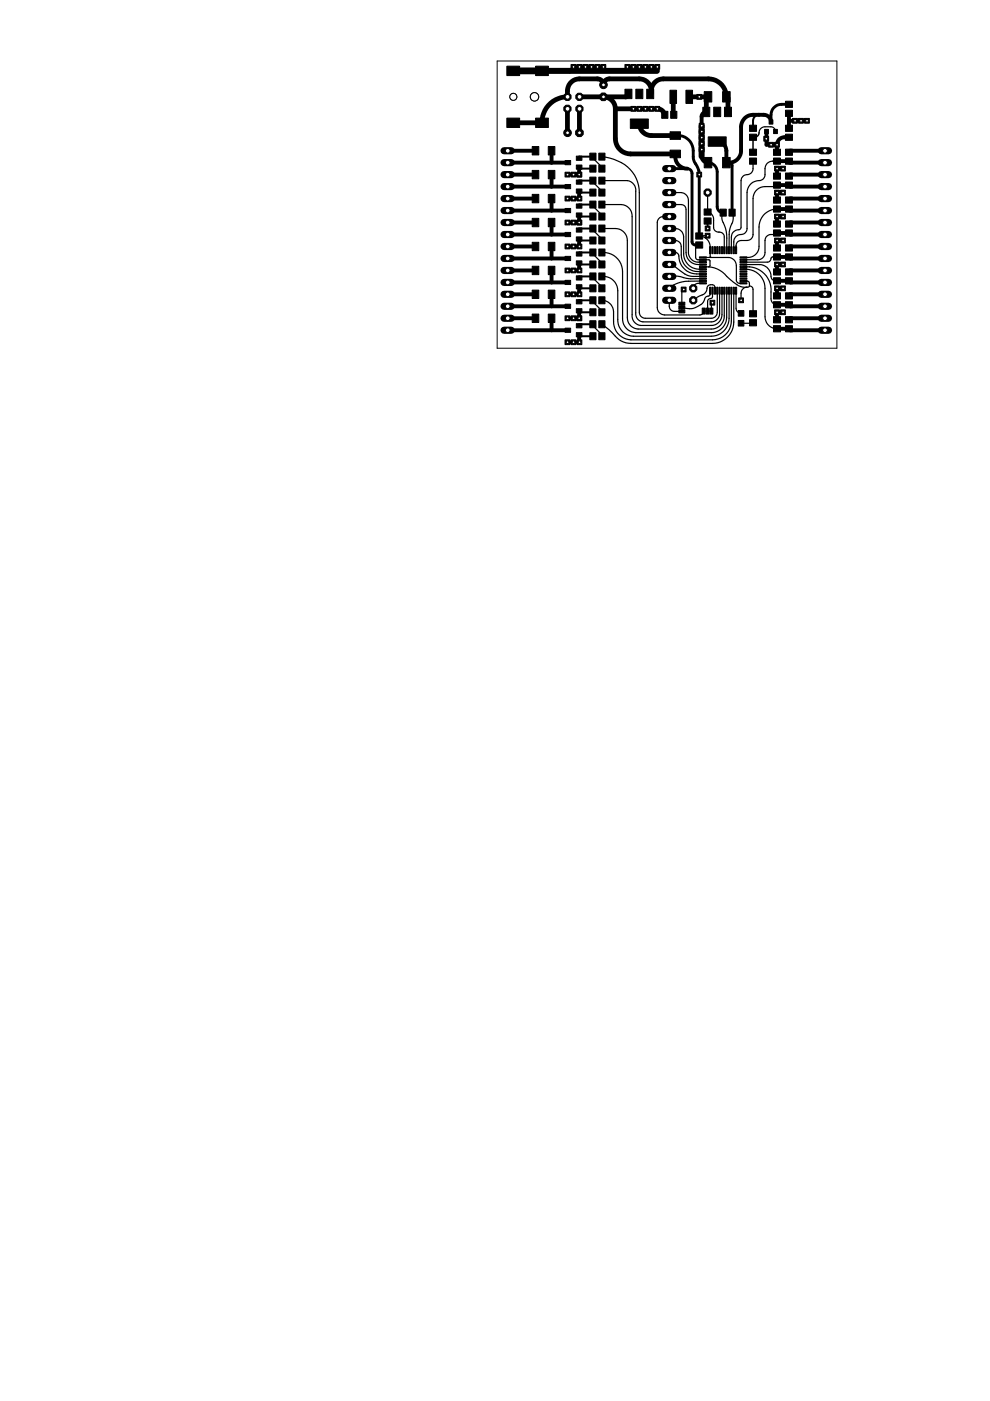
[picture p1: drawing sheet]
<svg xmlns="http://www.w3.org/2000/svg" width="210mm" height="297mm" viewBox="0 0 210 297" stroke-linecap="round" stroke-linejoin="round" font-family="sans-serif">
<g fill="#000" stroke="#000" stroke-width=".21">
<path d="M107.5 14h2.7v2h-2.7zM113.6 14h2.7v2h-2.7zM132.5 18.9h1.5v2h-1.5zM134.8 18.9h1.5v2h-1.5zM137.1 18.9h1.5v2h-1.5zM142 19.1h1.4v2.8h-1.4zM145.4 19.1h1.4v2.8h-1.4zM149.3 19.4h1.6v2.2h-1.6zM153.2 19.4h1.6v2.2h-1.6zM107.5 25h2.7v2h-2.7zM112.8 31.1h1.4v1.8h-1.4zM112.8 36.1h1.4v1.8h-1.4z"/>
<path d="M113.6 25h2.7v2h-2.7zM116.2 31.1h1.4v1.8h-1.4zM116.2 36.1h1.4v1.8h-1.4zM119.8 34h1.2v.9h-1.2zM119.8 39.1h1.2v.9h-1.2zM122.2 35h1.2v.9h-1.2zM122.2 33.1h1.2v.9h-1.2zM122.2 38.2h1.2v.9h-1.2zM125.1 35h1.3v1.5h-1.3zM125.1 32.5h1.3v1.5h-1.3zM125.1 37.5h1.3v1.5h-1.3zM127 35h1.3v1.5h-1.3z"/>
<path d="M127 32.5h1.3v1.5h-1.3zM127 37.5h1.3v1.5h-1.3zM133.6 25.2h3.9v2h-3.9zM140.3 23.6h1.3v1.5h-1.3zM142.2 23.6h1.3v1.5h-1.3zM142.1 27.9h2.2v1.6h-2.2zM142.1 31.8h2.2v1.6h-2.2zM149 22.7h1.5v2h-1.5zM149.3 33.4h1.6v2.2h-1.6zM151.3 22.7h1.5v2h-1.5zM150.2 29h3.8v2h-3.8zM153.2 33.4h1.6v2.2h-1.6z"/>
<path d="M153.6 22.7h1.5v2h-1.5zM158.9 28.4h1.5v1.4h-1.5zM158.9 26.5h1.5v1.4h-1.5zM158.9 31.6h1.5v1.3h-1.5zM158.9 33.5h1.5v1.3h-1.5zM162.1 27.4h.8v.9h-.8zM163.1 25.4h.8v.9h-.8zM164 27.4h.8v.9h-.8zM164 31.6h1.5v1.3h-1.5zM164 33.5h1.5v1.3h-1.5zM164 36.7h1.5v1.3h-1.5zM164 38.6h1.5v1.3h-1.5z"/>
<path d="M166.5 33.5h1.5v1.3h-1.5zM166.5 31.6h1.5v1.3h-1.5zM166.5 38.6h1.5v1.3h-1.5zM166.5 36.7h1.5v1.3h-1.5zM166.5 28.4h1.5v1.4h-1.5zM166.5 26.5h1.5v1.4h-1.5zM166.5 21.5h1.5v1.3h-1.5zM166.5 23.4h1.5v1.3h-1.5zM112.8 41.2h1.4v1.8h-1.4zM112.8 46.3h1.4v1.8h-1.4zM112.8 51.4h1.4v1.7h-1.4zM112.8 56.5h1.4v1.7h-1.4z"/>
<path d="M116.2 41.2h1.4v1.8h-1.4zM116.2 46.3h1.4v1.8h-1.4zM116.2 51.4h1.4v1.7h-1.4zM116.2 56.5h1.4v1.7h-1.4zM119.8 44.2h1.2v.9h-1.2zM119.8 49.3h1.2v.9h-1.2zM119.8 54.4h1.2v.8h-1.2zM119.8 59.4h1.2v.9h-1.2zM122.2 40.1h1.2v.9h-1.2zM122.2 45.1h1.2v.9h-1.2zM122.2 43.2h1.2v.9h-1.2zM122.2 50.2h1.2v.9h-1.2z"/>
<path d="M122.2 48.3h1.2v.9h-1.2zM122.2 55.3h1.2v.9h-1.2zM122.2 53.4h1.2v.9h-1.2zM122.2 58.5h1.2v.9h-1.2zM125.1 40.1h1.3v1.5h-1.3zM125.1 45.2h1.3v1.5h-1.3zM125.1 50.2h1.3v1.5h-1.3zM125.1 55.3h1.3v1.5h-1.3zM125.1 42.6h1.3v1.5h-1.3zM125.1 47.7h1.3v1.5h-1.3zM125.1 52.8h1.3v1.5h-1.3zM125.1 57.9h1.3v1.5h-1.3z"/>
<path d="M127 40.1h1.3v1.5h-1.3zM127 45.2h1.3v1.5h-1.3zM127 50.2h1.3v1.5h-1.3zM127 55.3h1.3v1.5h-1.3zM127 42.6h1.3v1.5h-1.3zM127 47.7h1.3v1.5h-1.3zM127 52.8h1.3v1.5h-1.3zM127 57.9h1.3v1.5h-1.3zM147.5 49.4h1.5v1.3h-1.5zM147.5 51.3h1.5v1.3h-1.5zM148.3 59.9h1.5v.3h-1.5zM148.3 59.5h1.5v.2h-1.5z"/>
<path d="M148.3 58.9h1.5v.3h-1.5zM148.3 58.5h1.5v.2h-1.5zM148.3 58h1.5v.2h-1.5zM148.3 57.4h1.5v.3h-1.5zM148.3 57h1.5v.2h-1.5zM148.3 56.5h1.5v.2h-1.5zM148.3 56h1.5v.2h-1.5zM148.3 55.5h1.5v.2h-1.5zM148.3 54.9h1.5v.3h-1.5zM148.3 54.5h1.5v.2h-1.5zM150.5 52.3h.2v1.5h-.2zM149.3 44.3h1.5v1.3h-1.5z"/>
<path d="M149.3 46.2h1.5v1.3h-1.5zM150.9 52.3h.3v1.5h-.3zM151.4 52.3h.3v1.5h-.3zM152 52.3h.2v1.5h-.2zM152.4 52.3h.3v1.5h-.3zM153 52.3h.2v1.5h-.2zM153.4 52.3h.3v1.5h-.3zM152.7 44.3h1.3v1.5h-1.3zM153.9 52.3h.3v1.5h-.3zM154.5 52.3h.2v1.5h-.2zM154.9 52.3h.3v1.5h-.3zM155.4 52.3h.3v1.5h-.3z"/>
<path d="M154.6 44.3h1.3v1.5h-1.3zM155.9 52.3h.3v1.5h-.3zM156.9 54.5h1.5v.2h-1.5zM156.9 54.9h1.5v.3h-1.5zM156.9 55.5h1.5v.2h-1.5zM156.9 56h1.5v.2h-1.5zM156.9 56.5h1.5v.2h-1.5zM156.9 57h1.5v.2h-1.5zM156.9 57.4h1.5v.3h-1.5zM156.9 58h1.5v.2h-1.5zM156.9 58.5h1.5v.2h-1.5zM156.9 58.9h1.5v.3h-1.5z"/>
<path d="M156.9 59.5h1.5v.2h-1.5zM156.9 59.9h1.5v.3h-1.5zM164 41.8h1.5v1.3h-1.5zM164 43.7h1.5v1.3h-1.5zM164 46.8h1.5v1.4h-1.5zM164 48.7h1.5v1.4h-1.5zM164 51.9h1.5v1.3h-1.5zM164 53.8h1.5v1.3h-1.5zM164 57h1.5v1.3h-1.5zM164 58.9h1.5v1.3h-1.5zM166.5 43.7h1.5v1.3h-1.5zM166.5 41.8h1.5v1.3h-1.5z"/>
<path d="M166.5 48.7h1.5v1.4h-1.5zM166.5 46.8h1.5v1.4h-1.5zM166.5 53.8h1.5v1.3h-1.5zM166.5 51.9h1.5v1.3h-1.5zM166.5 58.9h1.5v1.3h-1.5zM166.5 57h1.5v1.3h-1.5zM112.8 61.5h1.4v1.8h-1.4zM112.8 66.6h1.4v1.8h-1.4zM116.2 61.5h1.4v1.8h-1.4zM116.2 66.6h1.4v1.8h-1.4zM119.8 64.5h1.2v.9h-1.2zM119.8 69.6h1.2v.9h-1.2z"/>
<path d="M122.2 60.4h1.2v.9h-1.2zM122.2 65.4h1.2v.9h-1.2zM122.2 63.5h1.2v.9h-1.2zM122.2 70.5h1.2v.9h-1.2zM122.2 68.6h1.2v.9h-1.2zM125.1 60.4h1.3v1.5h-1.3zM125.1 65.5h1.3v1.5h-1.3zM125.1 70.5h1.3v1.5h-1.3zM125.1 62.9h1.3v1.5h-1.3zM125.1 68h1.3v1.5h-1.3zM127 60.4h1.3v1.5h-1.3zM127 65.5h1.3v1.5h-1.3z"/>
<path d="M127 70.5h1.3v1.5h-1.3zM127 62.9h1.3v1.5h-1.3zM127 68h1.3v1.5h-1.3zM143.9 65.7h1.3v.6h-1.3zM143.9 64.9h1.3v.6h-1.3zM143.9 64.1h1.3v.6h-1.3zM148.9 65.3h.6v1.3h-.6zM149.7 65.3h.6v1.3h-.6zM150.5 60.9h.2v1.5h-.2zM150.5 65.3h.7v1.3h-.7zM150.9 60.9h.3v1.5h-.3zM151.4 60.9h.3v1.5h-.3z"/>
<path d="M152 60.9h.2v1.5h-.2zM152.4 60.9h.3v1.5h-.3zM153 60.9h.2v1.5h-.2zM153.4 60.9h.3v1.5h-.3zM153.9 60.9h.3v1.5h-.3zM154.5 60.9h.2v1.5h-.2zM154.9 60.9h.3v1.5h-.3zM155.4 60.9h.3v1.5h-.3zM155.9 60.9h.3v1.5h-.3zM156.5 67.9h1.2v1.2h-1.2zM156.5 65.8h1.2v1.2h-1.2zM158.9 65.9h1.5v1.3h-1.5z"/>
<path d="M158.9 67.8h1.5v1.3h-1.5zM164 62.1h1.5v1.3h-1.5zM164 64h1.5v1.3h-1.5zM164 67.1h1.5v1.4h-1.5zM164 69h1.5v1.4h-1.5zM166.5 69h1.5v1.4h-1.5zM166.5 67.1h1.5v1.4h-1.5zM166.5 64h1.5v1.3h-1.5zM166.5 62.1h1.5v1.3h-1.5z"/>
</g>
<path d="M144.6 64.2v.7M144.6 65.4v.8M149 66h.8M150.3 66h.7" fill="none" stroke="#000" stroke-width=".21"/>
<g fill="none" stroke="#000" stroke-width=".25">
<path d="M125.4 33.2l2.5 2.6M125.4 38.3l2.5 2.5M127.6 33.2a8.7 8.7 0 0 1 7.3 4.6 7.3 7.3 0 0 1 .7 3v25.4l.2 .8 .5 .4 .5 .1h14.3l.5-.3 .4-.7 .1-4.9M127.6 38.3h5.4a2.08 2.08 0 0 1 1.8 2.3v25.7a1.71 1.71 0 0 0 1.5 1.9h14.5a1.81 1.81 0 0 0 1.8-1.7v-4.9M159.7 34.2v1.6a1.35 1.35 0 0 1-1.6 1.3l-.7 .4-.3 .8v9.9l-.2 .4a1.83 1.83 0 0 0-1.8 1.6v2.8M164.4 27.9l-.3-.7-.7-.3a2.34 2.34 0 0 0-2 .3l-.3 .4-.2 .6M164.7 34.2a1.9 1.9 0 0 0-2.5 1.3v.3a2.4 2.4 0 0 1-.3 2l-.4 .4a3.1 3.1 0 0 0-2.9 1.8l-.2 .8v7.7a1.33 1.33 0 0 1-1.6 1.2l-.8 .5-.3 .5-.1 2.3M164.7 39.2l-.3 .4h-2.2a2.54 2.54 0 0 0-2.5 2.5v7.6l-.2 .6-.3 .4a2.67 2.67 0 0 1-2.1 .3l-.7 .3a1.93 1.93 0 0 0-.3 1.7M125.4 43.4l2.5 2.5M125.4 48.5l2.5 2.5M125.4 53.5l2.5 2.6M125.4 58.6l2.5 2.5"/>
<path d="M127.6 58.6a3 3 0 0 1 3.4 3v6.1a3.4 3.4 0 0 0 3.3 3.6h16.5a3.8 3.8 0 0 0 3.8-3.8v-5.9M127.6 43.4h4.1a2.43 2.43 0 0 1 2.3 2.5v20.8a2.05 2.05 0 0 0 1.8 2.3h15a2.29 2.29 0 0 0 2.3-2.3v-5.1M127.6 48.5h2.9a2.54 2.54 0 0 1 2.5 2.5v16.2a2.41 2.41 0 0 0 2.3 2.6h15.5a2.75 2.75 0 0 0 2.8-2.8v-5.4M127.6 53.5a4.1 4.1 0 0 1 4.4 4.1v9.9a2.93 2.93 0 0 0 2.8 3h16a3.3 3.3 0 0 0 3.3-3.3v-5.6M141.9 40.8h2.5a1.67 1.67 0 0 1 1.6 1.8v10.9a2.08 2.08 0 0 0 2 2.1h1M141.9 43.4h2.8l.5 .3 .2 .4 .1 9.4a2.79 2.79 0 0 0 3.5 2.6M141.9 45.9a2.64 2.64 0 0 0-2.1 .3l-.3 .4-.1 .6v18a1.59 1.59 0 0 0 1.5 1.6h7.5l.6-.3 .2-.5M141.9 53.5l1.5 .1 .5 .5a3.9 3.9 0 0 0 3.8 4h1.3M141.9 56.1l1 .3 1.6 1.2a3.9 3.9 0 0 0 2.5 1h2M141.9 58.6l1.2-.1 1.8 .4a9.8 9.8 0 0 0 4.1 .2M141.9 48.5a2.87 2.87 0 0 1 2.5 .5l.4 .6 .1 .6v3.6a3.4 3.4 0 0 0 4.1 3.3M141.9 51a2.38 2.38 0 0 1 2.1 .3l.3 .4 .1 .6a4.9 4.9 0 0 0 .9 4.1l1.2 .9a4.6 4.6 0 0 0 2.5 .3"/>
<path d="M148.3 51.9l-.5 .2-.3 .4v2.2l.3 .4h2.6l.1 1.2-.2 .3M149 54.6h5.4a1.73 1.73 0 0 1 1.7 1.7v3.3l.5 .4 1 .1M149 59.6a13.6 13.6 0 0 0-4.9 .3l-1.2 .5-1 .7M149 56.6h1.3M150 50h-1.7a2.45 2.45 0 0 1 2.3 2.4v2l.2 .2M150 40.8v4.2a1.55 1.55 0 0 1 1.3 1.7v1.5a1.23 1.23 0 0 0 1.5 1.1l.5 .2 .2 .5 .1 3M150.3 56.6l1.2 .2 1.7 .9a10.5 10.5 0 0 0 4.3 3.2h.9M153.3 45.1l-.2 .7v.7l.7 2a13.4 13.4 0 0 1 .3 4.5M155.2 45.1l.3 1.2-.9 2.8v3.9M157.6 59.6l1.1 .1 .2 .3v.6M157.6 56.6a5 5 0 0 1 5.9 5.3l.1 2 .6 .6 .5 .1M157.6 56.1h3.4a2.6 2.6 0 0 1 2.5 2.7l.5 .6 .7 .1"/>
<path d="M157.6 57.1a4.1 4.1 0 0 1 4.6 4v6.1a2.54 2.54 0 0 0 2.5 2.5M164.7 44.3a3.8 3.8 0 0 0-3.8 3.8v4.2a2.32 2.32 0 0 1-2.3 2.3h-1M164.7 54.5l-1.1 .1a1.04 1.04 0 0 1-.9 1h-5.1M164.7 49.4l-.3 .3a1.72 1.72 0 0 0-2.1 .7l-.1 3.1a1.52 1.52 0 0 1-1.5 1.6h-3.1M125.4 63.7l2.5 2.5M125.4 68.7l2.5 2.6M141.9 63.7a2.2 2.2 0 0 0 .3 2l.8 .3h1.6M144.9 61.4l-.3 .4v2.6M149 60.1a1.76 1.76 0 0 0-1.9 .5l-.1 .5M150.6 61.6l-.1 1.1a1.14 1.14 0 0 0-1.2 1.1 3.9 3.9 0 0 1-4.7 1.4M151 64.2l-.2 .2v1.6M151.1 61.6l-.1 1.4-.7 .4-.2 .3-.1 2.3"/>
<path d="M151.6 61.6v-.7a.9 .9 0 0 0-1.1-.5 .9 .9 0 0 0-.6 1l-.5 .8-1.5 .8-.9 .7M155.1 61.6v6.4a4 4 0 0 1-4.1 4.1h-17.2a3.8 3.8 0 0 1-3.7-4 4.9 4.9 0 0 0-.3-3.2l-.9-.9-1.3-.3M155.6 61.6v6.7a4.6 4.6 0 0 1-4.6 4.5h-17.2a4.8 4.8 0 0 1-4-2.2l-2.2-1.9h.3M156.1 61.6v4.1l.5 .6 .5 .1M158.4 60.9l-.6 .1-.6 .6-.1 2.1M158.9 60.6l-.2 .3h-.3M158.9 60.6l.5 .2 .2 .4 .1 5.3M159.7 68.4l-2.6 .1"/>
</g>
<g fill="none" stroke="#000" stroke-width="1">
<path d="M127.9 14.9v-.7h-6.3l-.3 .6-.3 .2h-6.1M133 14.2h6.4M133.2 19.9l-.1 .4-.4 .2h-9.8M138.1 19.3a2.54 2.54 0 0 0-2.5-2.6l-6.7 .1-.7 .4-.3 .8-.2-.8-.7-.4-4.1-.1a2.54 2.54 0 0 0-2.6 2.6v1.2a5.4 5.4 0 0 0-5.4 5.5h-6.1M138.1 19.3v.4l-.2 .2M138.1 19.3a2.54 2.54 0 0 1 2.5-2.6h9.6a3.8 3.8 0 0 1 3.8 3.8l.3 .4v2.8M120.3 23.1v5.1M122.9 23.1v5.1M127.9 20.5a2.54 2.54 0 0 1 2.6 2.6M130.5 23.1h9.2l.8 .4 .4 .8M130.5 23.1v6.3a3.3 3.3 0 0 0 3.2 3.2h9.5M135.6 26.2a2.54 2.54 0 0 0 2.5 2.5h5.1"/>
<path d="M142.7 20.5l.2 3.8M146.1 20.5h4l-.3 .4v2.8"/>
</g>
<g fill="none" stroke="#000" stroke-width=".42">
<path d="M122.8 35.4v.4h2.9M125.7 33.2h-2.9v.3M125.7 38.3h-2.9v.3M148 36l.2 .2 .1 .8M159.7 29.1h.3M160.9 24.3l-.5 .2-.6 .6-.1 2.1M122.8 50.7l.3 .3h2.6M122.8 40.5v.3h2.9M122.8 45.6v.3h2.9M122.8 55.8v.3h2.9M125.7 43.4h-2.9v.3M125.7 48.5h-2.9v.3"/>
<path d="M125.7 53.5h-2.9v.3M125.7 58.6h-2.9v.3M150 46.9v1.6M122.8 60.8v.3h2.9M122.8 65.9v.3h2.9M122.8 71v.3h2.9M125.7 63.7h-2.9v.3M125.7 68.7h-2.9v.4"/>
</g>
<path d="M141.9 35.8h3.8l.7 .2 .3 .5v15l.5 .4h1.1M143.8 28.7a3.2 3.2 0 0 1 3.2 3.3 4.5 4.5 0 0 0 1 3.6l.3 1.4v13M150.1 34.5a1.95 1.95 0 0 1 2 1.9v7.7l.4 .7 .8 .3M154.6 34.5l.5 .3 .1 .3v10M167.3 22.1a4.3 4.3 0 0 0-2.7 .3l-.8 .8a4.4 4.4 0 0 0-.3 2.7" fill="none" stroke="#000" stroke-width=".61"/>
<g fill="none" stroke="#000" stroke-width=".83">
<path d="M107.6 34.5h12.8M107.6 39.6h12.8M107.6 32h5.9M107.6 37h5.9M116.9 32v2.5M116.9 37v2.6M122.8 35.4v1.6h-2.5M143.2 32.6a2.6 2.6 0 0 0 2.5 3.2M143.2 28.7h.6M148.8 33.1l.1 .6 .4 .5 .8 .3M149.8 23.7l-.6 .2-.4 .6v2.1M162.5 27.9v2.8h2.2"/>
<path d="M163.5 25.9l-.2-.7-.7-.7-.7-.2h-2.2a2.54 2.54 0 0 0-2.6 2.6v5.1a2.6 2.6 0 0 1-3.1 2.5v-2.5a1.95 1.95 0 0 0-1.9-2M164.7 34.2h2.6l.3 .3h7.3M164.7 39.2h2.6l.3 .4h7.3M164.7 30.7v1.6M166 35.8h-1.3v1.5M167.3 29.1a1.98 1.98 0 0 0-2.4 1l-.2 .6M167.3 24v3.2M167.3 25.6h3.8M174.9 32h-7.3l-.3 .3M174.9 37h-7.3l-.3 .3M107.6 44.6h12.8M107.6 59.9h12.8"/>
<path d="M107.6 54.8h12.8M107.6 49.7h12.8M107.6 42.1h5.9M107.6 47.2h5.9M107.6 52.3h5.9M107.6 57.3h5.9M116.9 42.1v2.5M116.9 47.2v2.5M116.9 52.3v2.5M116.9 57.3v2.6M122.8 40.5v1.6h-2.5M122.8 45.6v1.6h-2.5"/>
<path d="M122.8 50.7v1.6h-2.5M122.8 55.8v1.5h-2.5M164.7 44.3h2.6l.3 .3h7.3M164.7 59.5h2.6l.3 .4h7.3M164.7 54.5h2.6l.3 .3h7.3M164.7 49.4h2.6l.3 .3h7.3M166 40.8h-1.3v1.6M166 45.9h-1.3v1.6M166 51h-1.3v1.6M166 56.1h-1.3v1.6M174.9 42.1h-7.3l-.3 .3M174.9 47.2h-7.3l-.3 .3"/>
<path d="M174.9 52.3h-7.3l-.3 .3M174.9 57.3h-7.3l-.3 .4M107.6 64.9h12.8M107.6 62.4h5.9M107.6 67.5h5.9M107.6 70h12.8M116.9 62.4v2.5M116.9 67.5v2.5M122.8 60.8v1.6h-2.5M122.8 65.9v1.6h-2.5M122.8 71v1.6h-2.5M164.7 64.6h2.6l.3 .3h7.3"/>
<path d="M164.7 69.7h2.6l.3 .3h7.3M166 61.1h-1.3v1.6M166 66.2h-1.3v1.6M174.9 62.4h-7.3l-.3 .3M174.9 67.5h-7.3l-.3 .3"/>
</g>
<path d="M108.8 15h6.1" fill="none" stroke="#000" stroke-width="1.4"/>
<path d="M114.9 15h24.4M148.8 26.6v6.5" fill="none" stroke="#000" stroke-width="1.3"/>
<path d="M159.7 29.1v3.2M160.9 28.2l-.2 .6-.7 .3" fill="none" stroke="#000" stroke-width=".32"/>
<path d="M174.1 32h1.6" fill="none" stroke="#000" stroke-width="1.5"/>
<circle cx="174.9" cy="32" r=".51" fill="#fff" stroke="#000" stroke-width=".21"/>
<path d="M174.1 34.5h1.6" fill="none" stroke="#000" stroke-width="1.5"/>
<circle cx="174.9" cy="34.5" r=".51" fill="#fff" stroke="#000" stroke-width=".21"/>
<path d="M174.1 37h1.6" fill="none" stroke="#000" stroke-width="1.5"/>
<circle cx="174.9" cy="37" r=".51" fill="#fff" stroke="#000" stroke-width=".21"/>
<path d="M174.1 39.6h1.6" fill="none" stroke="#000" stroke-width="1.5"/>
<circle cx="174.9" cy="39.6" r=".51" fill="#fff" stroke="#000" stroke-width=".21"/>
<path d="M174.1 42.1h1.6" fill="none" stroke="#000" stroke-width="1.5"/>
<circle cx="174.9" cy="42.1" r=".51" fill="#fff" stroke="#000" stroke-width=".21"/>
<path d="M174.1 44.6h1.6" fill="none" stroke="#000" stroke-width="1.5"/>
<circle cx="174.9" cy="44.6" r=".51" fill="#fff" stroke="#000" stroke-width=".21"/>
<path d="M174.1 47.2h1.6" fill="none" stroke="#000" stroke-width="1.5"/>
<circle cx="174.9" cy="47.2" r=".51" fill="#fff" stroke="#000" stroke-width=".21"/>
<path d="M174.1 49.7h1.6" fill="none" stroke="#000" stroke-width="1.5"/>
<circle cx="174.9" cy="49.7" r=".51" fill="#fff" stroke="#000" stroke-width=".21"/>
<path d="M174.1 52.3h1.6" fill="none" stroke="#000" stroke-width="1.5"/>
<circle cx="174.9" cy="52.3" r=".51" fill="#fff" stroke="#000" stroke-width=".21"/>
<path d="M174.1 54.8h1.6" fill="none" stroke="#000" stroke-width="1.5"/>
<circle cx="174.9" cy="54.8" r=".51" fill="#fff" stroke="#000" stroke-width=".21"/>
<path d="M174.1 57.3h1.6" fill="none" stroke="#000" stroke-width="1.5"/>
<circle cx="174.9" cy="57.3" r=".51" fill="#fff" stroke="#000" stroke-width=".21"/>
<path d="M174.1 59.9h1.6" fill="none" stroke="#000" stroke-width="1.5"/>
<circle cx="174.9" cy="59.9" r=".51" fill="#fff" stroke="#000" stroke-width=".21"/>
<path d="M174.1 62.4h1.6" fill="none" stroke="#000" stroke-width="1.5"/>
<circle cx="174.9" cy="62.4" r=".51" fill="#fff" stroke="#000" stroke-width=".21"/>
<path d="M174.1 64.9h1.6" fill="none" stroke="#000" stroke-width="1.5"/>
<circle cx="174.9" cy="64.9" r=".51" fill="#fff" stroke="#000" stroke-width=".21"/>
<path d="M174.1 67.5h1.6" fill="none" stroke="#000" stroke-width="1.5"/>
<circle cx="174.9" cy="67.5" r=".51" fill="#fff" stroke="#000" stroke-width=".21"/>
<path d="M174.1 70h1.6" fill="none" stroke="#000" stroke-width="1.5"/>
<circle cx="174.9" cy="70" r=".51" fill="#fff" stroke="#000" stroke-width=".21"/>
<path d="M106.9 32h1.5" fill="none" stroke="#000" stroke-width="1.5"/>
<circle cx="107.7" cy="32" r=".51" fill="#fff" stroke="#000" stroke-width=".21"/>
<path d="M106.9 34.5h1.5" fill="none" stroke="#000" stroke-width="1.5"/>
<circle cx="107.7" cy="34.5" r=".51" fill="#fff" stroke="#000" stroke-width=".21"/>
<path d="M106.9 37h1.5" fill="none" stroke="#000" stroke-width="1.5"/>
<circle cx="107.7" cy="37" r=".51" fill="#fff" stroke="#000" stroke-width=".21"/>
<path d="M106.9 39.6h1.5" fill="none" stroke="#000" stroke-width="1.5"/>
<circle cx="107.7" cy="39.6" r=".51" fill="#fff" stroke="#000" stroke-width=".21"/>
<path d="M106.9 42.1h1.5" fill="none" stroke="#000" stroke-width="1.5"/>
<circle cx="107.7" cy="42.1" r=".51" fill="#fff" stroke="#000" stroke-width=".21"/>
<path d="M106.9 44.6h1.5" fill="none" stroke="#000" stroke-width="1.5"/>
<circle cx="107.7" cy="44.6" r=".51" fill="#fff" stroke="#000" stroke-width=".21"/>
<path d="M106.9 47.2h1.5" fill="none" stroke="#000" stroke-width="1.5"/>
<circle cx="107.7" cy="47.2" r=".51" fill="#fff" stroke="#000" stroke-width=".21"/>
<path d="M106.9 49.7h1.5" fill="none" stroke="#000" stroke-width="1.5"/>
<circle cx="107.7" cy="49.7" r=".51" fill="#fff" stroke="#000" stroke-width=".21"/>
<path d="M106.9 52.3h1.5" fill="none" stroke="#000" stroke-width="1.5"/>
<circle cx="107.7" cy="52.3" r=".51" fill="#fff" stroke="#000" stroke-width=".21"/>
<path d="M106.9 54.8h1.5" fill="none" stroke="#000" stroke-width="1.5"/>
<circle cx="107.7" cy="54.8" r=".51" fill="#fff" stroke="#000" stroke-width=".21"/>
<path d="M106.9 57.3h1.5" fill="none" stroke="#000" stroke-width="1.5"/>
<circle cx="107.7" cy="57.3" r=".51" fill="#fff" stroke="#000" stroke-width=".21"/>
<path d="M106.9 59.9h1.5" fill="none" stroke="#000" stroke-width="1.5"/>
<circle cx="107.7" cy="59.9" r=".51" fill="#fff" stroke="#000" stroke-width=".21"/>
<path d="M106.9 62.4h1.5" fill="none" stroke="#000" stroke-width="1.5"/>
<circle cx="107.7" cy="62.4" r=".51" fill="#fff" stroke="#000" stroke-width=".21"/>
<path d="M106.9 64.9h1.5" fill="none" stroke="#000" stroke-width="1.5"/>
<circle cx="107.7" cy="64.9" r=".51" fill="#fff" stroke="#000" stroke-width=".21"/>
<path d="M106.9 67.5h1.5" fill="none" stroke="#000" stroke-width="1.5"/>
<circle cx="107.7" cy="67.5" r=".51" fill="#fff" stroke="#000" stroke-width=".21"/>
<path d="M106.9 70h1.5" fill="none" stroke="#000" stroke-width="1.5"/>
<circle cx="107.7" cy="70" r=".51" fill="#fff" stroke="#000" stroke-width=".21"/>
<circle cx="127.9" cy="20.5" r=".87" fill="#000" stroke="#000" stroke-width=".21"/>
<circle cx="128" cy="20.5" r=".4" fill="#fff" stroke="#000" stroke-width=".21"/>
<circle cx="128" cy="18" r=".8" fill="#000" stroke="#000" stroke-width=".21"/>
<circle cx="128" cy="18" r=".4" fill="#fff" stroke="#000" stroke-width=".21"/>
<circle cx="150" cy="40.8" r=".83" fill="#000" stroke="#000" stroke-width=".21"/>
<circle cx="150.1" cy="40.8" r=".51" fill="#fff" stroke="#000" stroke-width=".21"/>
<circle cx="120.3" cy="20.5" r=".83" fill="#000" stroke="#000" stroke-width=".21"/>
<circle cx="120.3" cy="20.5" r=".51" fill="#fff" stroke="#000" stroke-width=".21"/>
<circle cx="120.3" cy="23.1" r=".83" fill="#000" stroke="#000" stroke-width=".21"/>
<circle cx="120.3" cy="23.1" r=".51" fill="#fff" stroke="#000" stroke-width=".21"/>
<circle cx="122.9" cy="20.5" r=".83" fill="#000" stroke="#000" stroke-width=".21"/>
<circle cx="122.9" cy="20.5" r=".51" fill="#fff" stroke="#000" stroke-width=".21"/>
<circle cx="122.9" cy="23.1" r=".83" fill="#000" stroke="#000" stroke-width=".21"/>
<circle cx="122.9" cy="23.1" r=".51" fill="#fff" stroke="#000" stroke-width=".21"/>
<circle cx="122.9" cy="28.2" r=".87" fill="#000" stroke="#000" stroke-width=".21"/>
<circle cx="122.9" cy="28.2" r=".4" fill="#fff" stroke="#000" stroke-width=".21"/>
<circle cx="120.3" cy="28.2" r=".8" fill="#000" stroke="#000" stroke-width=".21"/>
<circle cx="120.3" cy="28.2" r=".4" fill="#fff" stroke="#000" stroke-width=".21"/>
<path d="M141.1 35.8h1.6" fill="none" stroke="#000" stroke-width="1.5"/>
<circle cx="141.9" cy="35.8" r=".51" fill="#fff" stroke="#000" stroke-width=".21"/>
<path d="M141.1 38.3h1.6" fill="none" stroke="#000" stroke-width="1.5"/>
<circle cx="141.9" cy="38.3" r=".51" fill="#fff" stroke="#000" stroke-width=".21"/>
<path d="M141.1 40.8h1.6" fill="none" stroke="#000" stroke-width="1.5"/>
<circle cx="141.9" cy="40.8" r=".51" fill="#fff" stroke="#000" stroke-width=".21"/>
<path d="M141.1 43.4h1.6" fill="none" stroke="#000" stroke-width="1.5"/>
<circle cx="141.9" cy="43.4" r=".51" fill="#fff" stroke="#000" stroke-width=".21"/>
<path d="M141.1 45.9h1.6" fill="none" stroke="#000" stroke-width="1.5"/>
<circle cx="141.9" cy="45.9" r=".51" fill="#fff" stroke="#000" stroke-width=".21"/>
<path d="M141.1 51h1.6" fill="none" stroke="#000" stroke-width="1.5"/>
<circle cx="141.9" cy="51" r=".51" fill="#fff" stroke="#000" stroke-width=".21"/>
<path d="M141.1 48.5h1.6" fill="none" stroke="#000" stroke-width="1.5"/>
<circle cx="141.9" cy="48.5" r=".51" fill="#fff" stroke="#000" stroke-width=".21"/>
<path d="M141.1 53.5h1.6" fill="none" stroke="#000" stroke-width="1.5"/>
<circle cx="141.9" cy="53.5" r=".51" fill="#fff" stroke="#000" stroke-width=".21"/>
<path d="M141.1 56.1h1.6" fill="none" stroke="#000" stroke-width="1.5"/>
<circle cx="141.9" cy="56.1" r=".51" fill="#fff" stroke="#000" stroke-width=".21"/>
<path d="M141.1 58.6h1.6" fill="none" stroke="#000" stroke-width="1.5"/>
<circle cx="141.9" cy="58.6" r=".51" fill="#fff" stroke="#000" stroke-width=".21"/>
<path d="M141.1 61.1h1.6" fill="none" stroke="#000" stroke-width="1.5"/>
<circle cx="141.9" cy="61.1" r=".51" fill="#fff" stroke="#000" stroke-width=".21"/>
<path d="M141.1 63.7h1.6" fill="none" stroke="#000" stroke-width="1.5"/>
<circle cx="141.9" cy="63.7" r=".51" fill="#fff" stroke="#000" stroke-width=".21"/>
<circle cx="147" cy="63.7" r=".83" fill="#000" stroke="#000" stroke-width=".21"/>
<circle cx="147" cy="63.7" r=".51" fill="#fff" stroke="#000" stroke-width=".21"/>
<circle cx="147" cy="61.1" r=".83" fill="#000" stroke="#000" stroke-width=".21"/>
<circle cx="147" cy="61.1" r=".51" fill="#fff" stroke="#000" stroke-width=".21"/>
<path d="M149.5 47.9h1v1.1h-1z" fill="#000" stroke="#000" stroke-width=".21"/>
<circle cx="150.1" cy="48.5" r=".3" fill="#fff" stroke="#000" stroke-width=".21"/>
<path d="M127.4 13.7h1v1h-1z" fill="#000" stroke="#000" stroke-width=".21"/>
<circle cx="128" cy="14.2" r=".3" fill="#fff" stroke="#000" stroke-width=".21"/>
<path d="M126.2 13.7h1v1h-1z" fill="#000" stroke="#000" stroke-width=".21"/>
<circle cx="126.7" cy="14.2" r=".3" fill="#fff" stroke="#000" stroke-width=".21"/>
<path d="M124.9 13.7h1v1h-1z" fill="#000" stroke="#000" stroke-width=".21"/>
<circle cx="125.4" cy="14.2" r=".3" fill="#fff" stroke="#000" stroke-width=".21"/>
<path d="M123.6 13.7h1v1h-1z" fill="#000" stroke="#000" stroke-width=".21"/>
<circle cx="124.1" cy="14.2" r=".3" fill="#fff" stroke="#000" stroke-width=".21"/>
<path d="M122.3 13.7h1.1v1h-1.1z" fill="#000" stroke="#000" stroke-width=".21"/>
<circle cx="122.9" cy="14.2" r=".3" fill="#fff" stroke="#000" stroke-width=".21"/>
<path d="M121.1 13.7h1v1h-1z" fill="#000" stroke="#000" stroke-width=".21"/>
<circle cx="121.6" cy="14.2" r=".3" fill="#fff" stroke="#000" stroke-width=".21"/>
<path d="M132.5 13.7h1v1h-1z" fill="#000" stroke="#000" stroke-width=".21"/>
<circle cx="133" cy="14.2" r=".3" fill="#fff" stroke="#000" stroke-width=".21"/>
<path d="M133.8 13.7h1v1h-1z" fill="#000" stroke="#000" stroke-width=".21"/>
<circle cx="134.3" cy="14.2" r=".3" fill="#fff" stroke="#000" stroke-width=".21"/>
<path d="M135 13.7h1.1v1h-1.1z" fill="#000" stroke="#000" stroke-width=".21"/>
<circle cx="135.6" cy="14.2" r=".3" fill="#fff" stroke="#000" stroke-width=".21"/>
<path d="M136.3 13.7h1v1h-1z" fill="#000" stroke="#000" stroke-width=".21"/>
<circle cx="136.8" cy="14.2" r=".3" fill="#fff" stroke="#000" stroke-width=".21"/>
<path d="M137.6 13.7h1v1h-1z" fill="#000" stroke="#000" stroke-width=".21"/>
<circle cx="138.1" cy="14.2" r=".3" fill="#fff" stroke="#000" stroke-width=".21"/>
<path d="M138.9 13.7h1v1h-1z" fill="#000" stroke="#000" stroke-width=".21"/>
<circle cx="139.4" cy="14.2" r=".3" fill="#fff" stroke="#000" stroke-width=".21"/>
<path d="M138.9 22.6h1v1h-1z" fill="#000" stroke="#000" stroke-width=".21"/>
<circle cx="139.4" cy="23.1" r=".3" fill="#fff" stroke="#000" stroke-width=".21"/>
<path d="M137.6 22.6h1v1h-1z" fill="#000" stroke="#000" stroke-width=".21"/>
<circle cx="138.1" cy="23.1" r=".3" fill="#fff" stroke="#000" stroke-width=".21"/>
<path d="M136.3 22.6h1v1h-1z" fill="#000" stroke="#000" stroke-width=".21"/>
<circle cx="136.8" cy="23.1" r=".3" fill="#fff" stroke="#000" stroke-width=".21"/>
<path d="M135 22.6h1.1v1h-1.1z" fill="#000" stroke="#000" stroke-width=".21"/>
<circle cx="135.6" cy="23.1" r=".3" fill="#fff" stroke="#000" stroke-width=".21"/>
<path d="M133.8 22.6h1v1h-1z" fill="#000" stroke="#000" stroke-width=".21"/>
<circle cx="134.3" cy="23.1" r=".3" fill="#fff" stroke="#000" stroke-width=".21"/>
<path d="M156.6 63.2h1v1h-1z" fill="#000" stroke="#000" stroke-width=".21"/>
<circle cx="157.1" cy="63.7" r=".3" fill="#fff" stroke="#000" stroke-width=".21"/>
<path d="M150.5 63.7h1.1v1h-1.1z" fill="#000" stroke="#000" stroke-width=".21"/>
<circle cx="151.1" cy="64.2" r=".3" fill="#fff" stroke="#000" stroke-width=".21"/>
<path d="M147.7 36.5h1.1v1h-1.1z" fill="#000" stroke="#000" stroke-width=".21"/>
<circle cx="148.3" cy="37" r=".3" fill="#fff" stroke="#000" stroke-width=".21"/>
<path d="M144.4 60.9h1.1v1h-1.1z" fill="#000" stroke="#000" stroke-width=".21"/>
<circle cx="145" cy="61.4" r=".3" fill="#fff" stroke="#000" stroke-width=".21"/>
<path d="M149.5 49.5h1v1h-1z" fill="#000" stroke="#000" stroke-width=".21"/>
<circle cx="150.1" cy="50" r=".3" fill="#fff" stroke="#000" stroke-width=".21"/>
<path d="M148.3 26.1h1v1.1h-1z" fill="#000" stroke="#000" stroke-width=".21"/>
<circle cx="148.8" cy="26.6" r=".3" fill="#fff" stroke="#000" stroke-width=".21"/>
<path d="M148.3 27.4h1v1h-1z" fill="#000" stroke="#000" stroke-width=".21"/>
<circle cx="148.8" cy="27.9" r=".3" fill="#fff" stroke="#000" stroke-width=".21"/>
<path d="M148.3 28.7h1v1h-1z" fill="#000" stroke="#000" stroke-width=".21"/>
<circle cx="148.8" cy="29.2" r=".3" fill="#fff" stroke="#000" stroke-width=".21"/>
<path d="M148.3 29.9h1v1h-1z" fill="#000" stroke="#000" stroke-width=".21"/>
<circle cx="148.8" cy="30.4" r=".3" fill="#fff" stroke="#000" stroke-width=".21"/>
<path d="M148.3 31.2h1v1h-1z" fill="#000" stroke="#000" stroke-width=".21"/>
<circle cx="148.8" cy="31.7" r=".3" fill="#fff" stroke="#000" stroke-width=".21"/>
<path d="M170.6 25.1h1v1h-1z" fill="#000" stroke="#000" stroke-width=".21"/>
<circle cx="171.1" cy="25.6" r=".3" fill="#fff" stroke="#000" stroke-width=".21"/>
<path d="M169.3 25.1h1v1h-1z" fill="#000" stroke="#000" stroke-width=".21"/>
<circle cx="169.8" cy="25.6" r=".3" fill="#fff" stroke="#000" stroke-width=".21"/>
<path d="M168 25.1h1.1v1h-1.1z" fill="#000" stroke="#000" stroke-width=".21"/>
<circle cx="168.6" cy="25.6" r=".3" fill="#fff" stroke="#000" stroke-width=".21"/>
<path d="M147.7 20h1.1v1h-1.1z" fill="#000" stroke="#000" stroke-width=".21"/>
<circle cx="148.3" cy="20.5" r=".3" fill="#fff" stroke="#000" stroke-width=".21"/>
<path d="M164.2 30.2h1v1h-1z" fill="#000" stroke="#000" stroke-width=".21"/>
<circle cx="164.8" cy="30.7" r=".3" fill="#fff" stroke="#000" stroke-width=".21"/>
<path d="M164.2 65.7h1v1h-1z" fill="#000" stroke="#000" stroke-width=".21"/>
<circle cx="164.8" cy="66.2" r=".3" fill="#fff" stroke="#000" stroke-width=".21"/>
<path d="M165.5 65.7h1v1h-1z" fill="#000" stroke="#000" stroke-width=".21"/>
<circle cx="166" cy="66.2" r=".3" fill="#fff" stroke="#000" stroke-width=".21"/>
<path d="M165.5 60.6h1v1h-1z" fill="#000" stroke="#000" stroke-width=".21"/>
<circle cx="166" cy="61.1" r=".3" fill="#fff" stroke="#000" stroke-width=".21"/>
<path d="M164.2 60.6h1v1h-1z" fill="#000" stroke="#000" stroke-width=".21"/>
<circle cx="164.8" cy="61.1" r=".3" fill="#fff" stroke="#000" stroke-width=".21"/>
<path d="M164.2 55.6h1v1h-1z" fill="#000" stroke="#000" stroke-width=".21"/>
<circle cx="164.8" cy="56.1" r=".3" fill="#fff" stroke="#000" stroke-width=".21"/>
<path d="M165.5 55.6h1v1h-1z" fill="#000" stroke="#000" stroke-width=".21"/>
<circle cx="166" cy="56.1" r=".3" fill="#fff" stroke="#000" stroke-width=".21"/>
<path d="M164.2 50.5h1v1h-1z" fill="#000" stroke="#000" stroke-width=".21"/>
<circle cx="164.8" cy="51" r=".3" fill="#fff" stroke="#000" stroke-width=".21"/>
<path d="M165.5 50.5h1v1h-1z" fill="#000" stroke="#000" stroke-width=".21"/>
<circle cx="166" cy="51" r=".3" fill="#fff" stroke="#000" stroke-width=".21"/>
<path d="M164.2 45.4h1v1h-1z" fill="#000" stroke="#000" stroke-width=".21"/>
<circle cx="164.8" cy="45.9" r=".3" fill="#fff" stroke="#000" stroke-width=".21"/>
<path d="M165.5 45.4h1v1h-1z" fill="#000" stroke="#000" stroke-width=".21"/>
<circle cx="166" cy="45.9" r=".3" fill="#fff" stroke="#000" stroke-width=".21"/>
<path d="M164.2 40.3h1v1h-1z" fill="#000" stroke="#000" stroke-width=".21"/>
<circle cx="164.8" cy="40.8" r=".3" fill="#fff" stroke="#000" stroke-width=".21"/>
<path d="M165.5 40.3h1v1h-1z" fill="#000" stroke="#000" stroke-width=".21"/>
<circle cx="166" cy="40.8" r=".3" fill="#fff" stroke="#000" stroke-width=".21"/>
<path d="M164.2 35.2h1v1.1h-1z" fill="#000" stroke="#000" stroke-width=".21"/>
<circle cx="164.8" cy="35.8" r=".3" fill="#fff" stroke="#000" stroke-width=".21"/>
<path d="M165.5 35.2h1v1.1h-1z" fill="#000" stroke="#000" stroke-width=".21"/>
<circle cx="166" cy="35.8" r=".3" fill="#fff" stroke="#000" stroke-width=".21"/>
<path d="M163 30.2h1v1h-1z" fill="#000" stroke="#000" stroke-width=".21"/>
<circle cx="163.5" cy="30.7" r=".3" fill="#fff" stroke="#000" stroke-width=".21"/>
<path d="M161.9 28.9h1.1v1h-1.1z" fill="#000" stroke="#000" stroke-width=".21"/>
<circle cx="162.5" cy="29.4" r=".3" fill="#fff" stroke="#000" stroke-width=".21"/>
<path d="M119.8 72.1h1v1h-1z" fill="#000" stroke="#000" stroke-width=".21"/>
<circle cx="120.3" cy="72.6" r=".3" fill="#fff" stroke="#000" stroke-width=".21"/>
<path d="M122.3 72.1h1.1v1h-1.1z" fill="#000" stroke="#000" stroke-width=".21"/>
<circle cx="122.9" cy="72.6" r=".3" fill="#fff" stroke="#000" stroke-width=".21"/>
<path d="M122.3 67h1.1v1h-1.1z" fill="#000" stroke="#000" stroke-width=".21"/>
<circle cx="122.9" cy="67.5" r=".3" fill="#fff" stroke="#000" stroke-width=".21"/>
<path d="M119.8 67h1v1h-1z" fill="#000" stroke="#000" stroke-width=".21"/>
<circle cx="120.3" cy="67.5" r=".3" fill="#fff" stroke="#000" stroke-width=".21"/>
<path d="M122.3 61.9h1.1v1h-1.1z" fill="#000" stroke="#000" stroke-width=".21"/>
<circle cx="122.9" cy="62.4" r=".3" fill="#fff" stroke="#000" stroke-width=".21"/>
<path d="M119.8 61.9h1v1h-1z" fill="#000" stroke="#000" stroke-width=".21"/>
<circle cx="120.3" cy="62.4" r=".3" fill="#fff" stroke="#000" stroke-width=".21"/>
<path d="M122.3 56.8h1.1v1h-1.1z" fill="#000" stroke="#000" stroke-width=".21"/>
<circle cx="122.9" cy="57.3" r=".3" fill="#fff" stroke="#000" stroke-width=".21"/>
<path d="M119.8 56.8h1v1h-1z" fill="#000" stroke="#000" stroke-width=".21"/>
<circle cx="120.3" cy="57.3" r=".3" fill="#fff" stroke="#000" stroke-width=".21"/>
<path d="M122.3 51.8h1.1v1h-1.1z" fill="#000" stroke="#000" stroke-width=".21"/>
<circle cx="122.9" cy="52.3" r=".3" fill="#fff" stroke="#000" stroke-width=".21"/>
<path d="M119.8 51.8h1v1h-1z" fill="#000" stroke="#000" stroke-width=".21"/>
<circle cx="120.3" cy="52.3" r=".3" fill="#fff" stroke="#000" stroke-width=".21"/>
<path d="M122.3 46.7h1.1v1h-1.1z" fill="#000" stroke="#000" stroke-width=".21"/>
<circle cx="122.9" cy="47.2" r=".3" fill="#fff" stroke="#000" stroke-width=".21"/>
<path d="M119.8 46.7h1v1h-1z" fill="#000" stroke="#000" stroke-width=".21"/>
<circle cx="120.3" cy="47.2" r=".3" fill="#fff" stroke="#000" stroke-width=".21"/>
<path d="M122.3 41.6h1.1v1h-1.1z" fill="#000" stroke="#000" stroke-width=".21"/>
<circle cx="122.9" cy="42.1" r=".3" fill="#fff" stroke="#000" stroke-width=".21"/>
<path d="M119.8 41.6h1v1h-1z" fill="#000" stroke="#000" stroke-width=".21"/>
<circle cx="120.3" cy="42.1" r=".3" fill="#fff" stroke="#000" stroke-width=".21"/>
<path d="M122.3 36.5h1.1v1h-1.1z" fill="#000" stroke="#000" stroke-width=".21"/>
<circle cx="122.9" cy="37" r=".3" fill="#fff" stroke="#000" stroke-width=".21"/>
<path d="M119.8 36.5h1v1h-1z" fill="#000" stroke="#000" stroke-width=".21"/>
<circle cx="120.3" cy="37" r=".3" fill="#fff" stroke="#000" stroke-width=".21"/>
<path d="M121.1 36.5h1v1h-1z" fill="#000" stroke="#000" stroke-width=".21"/>
<circle cx="121.6" cy="37" r=".3" fill="#fff" stroke="#000" stroke-width=".21"/>
<path d="M121.1 41.6h1v1h-1z" fill="#000" stroke="#000" stroke-width=".21"/>
<circle cx="121.6" cy="42.1" r=".3" fill="#fff" stroke="#000" stroke-width=".21"/>
<path d="M121.1 46.7h1v1h-1z" fill="#000" stroke="#000" stroke-width=".21"/>
<circle cx="121.6" cy="47.2" r=".3" fill="#fff" stroke="#000" stroke-width=".21"/>
<path d="M121.1 51.8h1v1h-1z" fill="#000" stroke="#000" stroke-width=".21"/>
<circle cx="121.6" cy="52.3" r=".3" fill="#fff" stroke="#000" stroke-width=".21"/>
<path d="M121.1 56.8h1v1h-1z" fill="#000" stroke="#000" stroke-width=".21"/>
<circle cx="121.6" cy="57.3" r=".3" fill="#fff" stroke="#000" stroke-width=".21"/>
<path d="M121.1 61.9h1v1h-1z" fill="#000" stroke="#000" stroke-width=".21"/>
<circle cx="121.6" cy="62.4" r=".3" fill="#fff" stroke="#000" stroke-width=".21"/>
<path d="M121.1 67h1v1h-1z" fill="#000" stroke="#000" stroke-width=".21"/>
<circle cx="121.6" cy="67.5" r=".3" fill="#fff" stroke="#000" stroke-width=".21"/>
<path d="M121.1 72.1h1v1h-1z" fill="#000" stroke="#000" stroke-width=".21"/>
<circle cx="121.6" cy="72.6" r=".3" fill="#fff" stroke="#000" stroke-width=".21"/>
<path d="M122.3 36.5h1v1h-1z" fill="#000" stroke="#000" stroke-width=".21"/>
<circle cx="122.8" cy="37" r=".3" fill="#fff" stroke="#000" stroke-width=".21"/>
<path d="M122.3 46.7h1v1h-1z" fill="#000" stroke="#000" stroke-width=".21"/>
<circle cx="122.8" cy="47.2" r=".3" fill="#fff" stroke="#000" stroke-width=".21"/>
<path d="M122.3 67h1v1h-1z" fill="#000" stroke="#000" stroke-width=".21"/>
<circle cx="122.8" cy="67.5" r=".3" fill="#fff" stroke="#000" stroke-width=".21"/>
<g fill="none" stroke="#000" stroke-width=".21">
<path d="M105.4 12.9h72v60.9h-72z"/>
<circle cx="108.8" cy="20.5" r=".74"/>
</g>
<circle cx="108.8" cy="20.5" r=".74" fill="#fff" stroke="#000" stroke-width=".21"/>
<circle cx="113.3" cy="20.5" r=".89" fill="none" stroke="#000" stroke-width=".21"/>
<circle cx="113.3" cy="20.5" r=".89" fill="#fff" stroke="#000" stroke-width=".21"/>
</svg>
